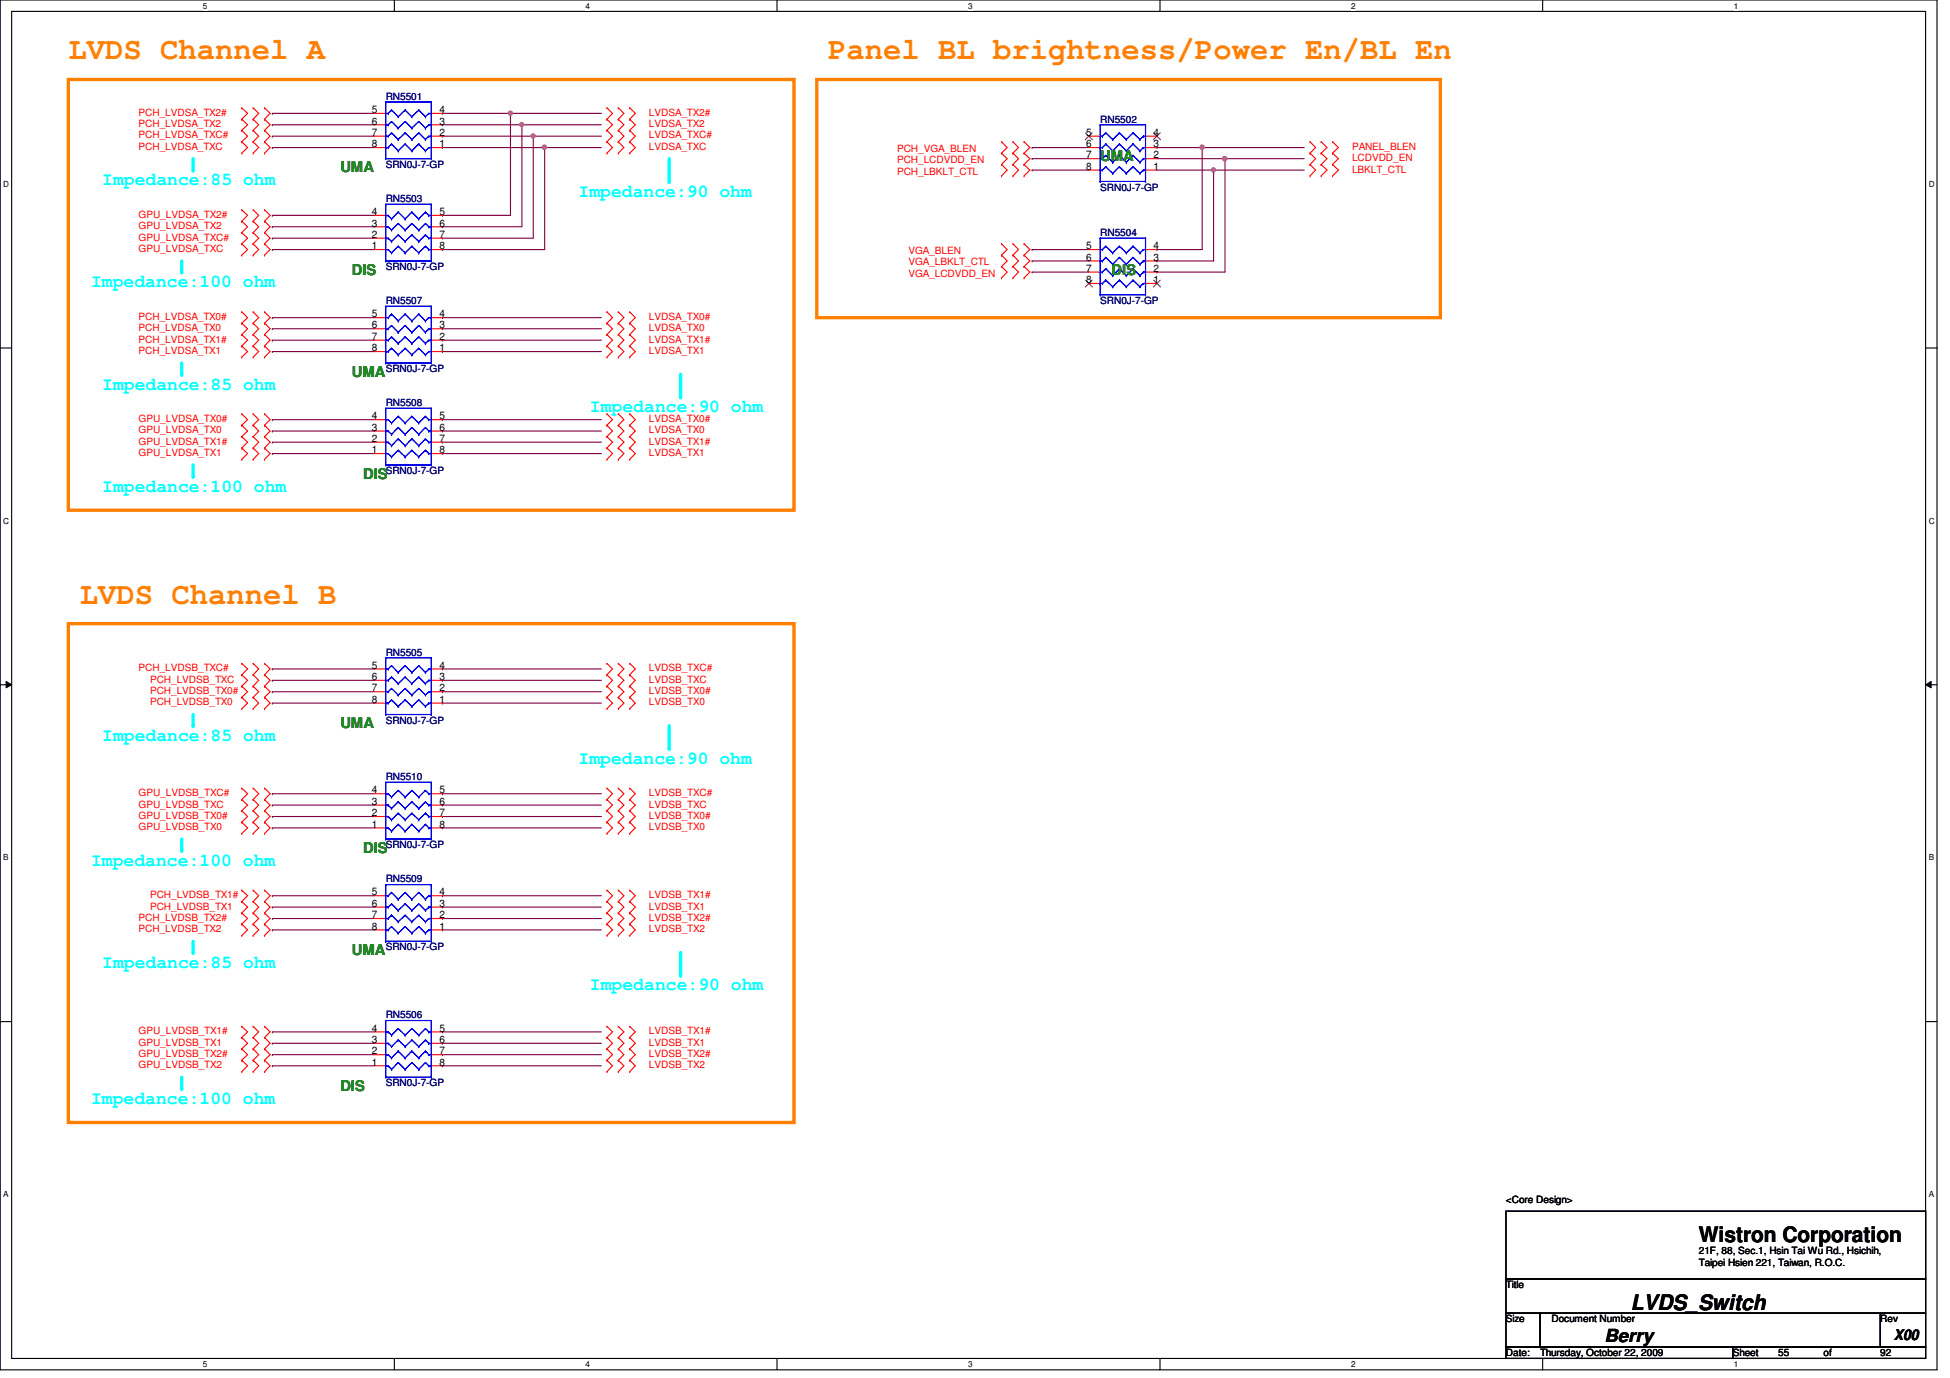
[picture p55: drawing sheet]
<svg xmlns="http://www.w3.org/2000/svg" width="297mm" height="210mm" viewBox="0 0 297 210" stroke-linecap="round" stroke-linejoin="round" font-family="sans-serif">
<defs><g id="words">
<g font-size="4.7" fill="#ff8000">
<text x="10.4" y="9.1">LVDS Channel A</text>
<text x="126.2" y="9.1">Panel BL brightness/Power En/BL En</text>
<text x="12.1" y="91.9">LVDS Channel B</text>
</g>
<g font-size="3.3">
<text x="258.8" y="189.2">Wistron Corporation</text>
<text x="248.4" y="199.6">LVDS_Switch</text>
</g>
<g font-size="2.8" fill="#0ff">
<text x="15.6" y="28.2">Impedance:85 ohm</text>
<text x="88.1" y="30">Impedance:90 ohm</text>
<text x="13.9" y="43.8">Impedance:100 ohm</text>
<text x="15.6" y="59.4">Impedance:85 ohm</text>
<text x="89.9" y="62.8">Impedance:90 ohm</text>
<text x="15.6" y="74.9">Impedance:100 ohm</text>
<text x="15.6" y="112.9">Impedance:85 ohm</text>
<text x="88.1" y="116.3">Impedance:90 ohm</text>
<text x="13.9" y="131.9">Impedance:100 ohm</text>
<text x="15.6" y="147.4">Impedance:85 ohm</text>
<text x="89.9" y="150.9">Impedance:90 ohm</text>
<text x="13.9" y="168.1">Impedance:100 ohm</text>
</g>
<text font-size="2.8" x="244.4" y="204.5">Berry</text>
<g font-size="2.2" fill="#008000">
<text x="51.9" y="26.2">UMA</text>
<text x="167.6" y="24.6">UMA</text>
<text x="53.6" y="41.8">DIS</text>
<text x="169.3" y="41.8">DIS</text>
<text x="53.6" y="57.4">UMA</text>
<text x="55.3" y="72.9">DIS</text>
<text x="51.9" y="110.9">UMA</text>
<text x="55.3" y="129.9">DIS</text>
<text x="53.6" y="145.5">UMA</text>
<text x="51.9" y="166.2">DIS</text>
</g>
<text font-size="2.2" x="288.5" y="204.1">X00</text>
<g font-size="1.6">
<text x="56.6" y="17.2">5</text>
<text x="66.9" y="17.2">4</text>
<text x="56.6" y="19">6</text>
<text x="56.6" y="20.7">7</text>
<text x="56.6" y="22.4">8</text>
<text x="66.9" y="22.4">1</text>
<text x="66.9" y="20.7">2</text>
<text x="66.9" y="19">3</text>
<text x="165.5" y="20.7">5</text>
<text x="165.5" y="22.4">6</text>
<text x="175.7" y="22.4">3</text>
<text x="175.7" y="20.7">4</text>
<text x="165.5" y="24.1">7</text>
<text x="165.5" y="25.9">8</text>
<text x="175.7" y="25.9">1</text>
<text x="175.7" y="24.1">2</text>
<text x="56.6" y="34.5">3</text>
<text x="56.6" y="32.8">4</text>
<text x="66.9" y="32.8">5</text>
<text x="66.9" y="34.5">6</text>
<text x="56.6" y="38">1</text>
<text x="56.6" y="36.2">2</text>
<text x="66.9" y="36.2">7</text>
<text x="66.9" y="38">8</text>
<text x="165.5" y="38">5</text>
<text x="165.5" y="39.7">6</text>
<text x="165.5" y="41.4">7</text>
<text x="175.7" y="41.4">2</text>
<text x="175.7" y="39.7">3</text>
<text x="175.7" y="38">4</text>
<text x="165.5" y="43.1">8</text>
<text x="175.7" y="43.1">1</text>
<text x="56.6" y="48.3">5</text>
<text x="56.6" y="50">6</text>
<text x="56.6" y="51.8">7</text>
<text x="56.6" y="53.5">8</text>
<text x="66.9" y="53.5">1</text>
<text x="66.9" y="51.8">2</text>
<text x="66.9" y="50">3</text>
<text x="66.9" y="48.3">4</text>
<text x="56.6" y="65.6">3</text>
<text x="56.6" y="63.9">4</text>
<text x="66.9" y="63.9">5</text>
<text x="66.9" y="65.6">6</text>
<text x="56.6" y="69">1</text>
<text x="56.6" y="67.3">2</text>
<text x="66.9" y="67.3">7</text>
<text x="66.9" y="69">8</text>
<text x="56.6" y="101.9">5</text>
<text x="66.9" y="101.9">4</text>
<text x="56.6" y="103.6">6</text>
<text x="56.6" y="105.3">7</text>
<text x="56.6" y="107.1">8</text>
<text x="66.9" y="107.1">1</text>
<text x="66.9" y="105.3">2</text>
<text x="66.9" y="103.6">3</text>
<text x="56.6" y="124.3">2</text>
<text x="56.6" y="122.6">3</text>
<text x="56.6" y="120.9">4</text>
<text x="66.9" y="120.9">5</text>
<text x="66.9" y="122.6">6</text>
<text x="66.9" y="124.3">7</text>
<text x="56.6" y="126.1">1</text>
<text x="66.9" y="126.1">8</text>
<text x="56.6" y="136.4">5</text>
<text x="66.9" y="136.4">4</text>
<text x="56.6" y="138.1">6</text>
<text x="56.6" y="139.9">7</text>
<text x="56.6" y="141.6">8</text>
<text x="66.9" y="141.6">1</text>
<text x="66.9" y="139.9">2</text>
<text x="66.9" y="138.1">3</text>
<text x="56.6" y="160.6">2</text>
<text x="56.6" y="158.9">3</text>
<text x="56.6" y="157.1">4</text>
<text x="66.9" y="157.1">5</text>
<text x="66.9" y="158.9">6</text>
<text x="66.9" y="160.6">7</text>
<text x="56.6" y="162.3">1</text>
<text x="66.9" y="162.3">8</text>
</g>
<g font-size="1.5" fill="#f00">
<text x="21.1" y="17.7">PCH_LVDSA_TX2#</text>
<text x="98.8" y="17.7">LVDSA_TX2#</text>
<text x="21.1" y="21.1">PCH_LVDSA_TXC#</text>
<text x="21.1" y="19.4">PCH_LVDSA_TX2</text>
<text x="21.1" y="22.8">PCH_LVDSA_TXC</text>
<text x="98.8" y="21.1">LVDSA_TXC#</text>
<text x="98.8" y="19.4">LVDSA_TX2</text>
<text x="98.8" y="22.8">LVDSA_TXC</text>
<text x="136.6" y="23.2">PCH_VGA_BLEN</text>
<text x="205.9" y="22.8">PANEL_BLEN</text>
<text x="136.6" y="26.6">PCH_LBKLT_CTL</text>
<text x="136.6" y="24.9">PCH_LCDVDD_EN</text>
<text x="205.9" y="26.3">LBKLT_CTL</text>
<text x="205.9" y="24.6">LCDVDD_EN</text>
<text x="21.1" y="34.9">GPU_LVDSA_TX2</text>
<text x="21.1" y="33.2">GPU_LVDSA_TX2#</text>
<text x="21.1" y="38.4">GPU_LVDSA_TXC</text>
<text x="21.1" y="36.7">GPU_LVDSA_TXC#</text>
<text x="138.4" y="38.7">VGA_BLEN</text>
<text x="138.4" y="40.4">VGA_LBKLT_CTL</text>
<text x="138.4" y="42.2">VGA_LCDVDD_EN</text>
<text x="21.1" y="52.2">PCH_LVDSA_TX1#</text>
<text x="21.1" y="53.9">PCH_LVDSA_TX1</text>
<text x="21.1" y="48.7">PCH_LVDSA_TX0#</text>
<text x="21.1" y="50.5">PCH_LVDSA_TX0</text>
<text x="98.8" y="53.9">LVDSA_TX1</text>
<text x="98.8" y="52.2">LVDSA_TX1#</text>
<text x="98.8" y="48.7">LVDSA_TX0#</text>
<text x="98.8" y="50.5">LVDSA_TX0</text>
<text x="21.1" y="64.3">GPU_LVDSA_TX0#</text>
<text x="21.1" y="66">GPU_LVDSA_TX0</text>
<text x="98.8" y="64.3">LVDSA_TX0#</text>
<text x="98.8" y="66">LVDSA_TX0</text>
<text x="21.1" y="69.5">GPU_LVDSA_TX1</text>
<text x="21.1" y="67.7">GPU_LVDSA_TX1#</text>
<text x="98.8" y="69.5">LVDSA_TX1</text>
<text x="98.8" y="67.7">LVDSA_TX1#</text>
<text x="21.1" y="102.3">PCH_LVDSB_TXC#</text>
<text x="22.9" y="107.4">PCH_LVDSB_TX0</text>
<text x="22.9" y="105.7">PCH_LVDSB_TX0#</text>
<text x="22.9" y="104">PCH_LVDSB_TXC</text>
<text x="98.8" y="105.7">LVDSB_TX0#</text>
<text x="98.8" y="107.4">LVDSB_TX0</text>
<text x="98.8" y="104">LVDSB_TXC</text>
<text x="98.8" y="102.3">LVDSB_TXC#</text>
<text x="21.1" y="124.7">GPU_LVDSB_TX0#</text>
<text x="21.1" y="121.3">GPU_LVDSB_TXC#</text>
<text x="21.1" y="123">GPU_LVDSB_TXC</text>
<text x="98.8" y="124.7">LVDSB_TX0#</text>
<text x="98.8" y="123">LVDSB_TXC</text>
<text x="98.8" y="121.3">LVDSB_TXC#</text>
<text x="21.1" y="126.4">GPU_LVDSB_TX0</text>
<text x="98.8" y="126.4">LVDSB_TX0</text>
<text x="22.9" y="136.8">PCH_LVDSB_TX1#</text>
<text x="98.8" y="136.8">LVDSB_TX1#</text>
<text x="21.1" y="140.3">PCH_LVDSB_TX2#</text>
<text x="21.1" y="142">PCH_LVDSB_TX2</text>
<text x="22.9" y="138.6">PCH_LVDSB_TX1</text>
<text x="98.8" y="138.6">LVDSB_TX1</text>
<text x="98.8" y="140.3">LVDSB_TX2#</text>
<text x="98.8" y="142">LVDSB_TX2</text>
<text x="21.1" y="159.3">GPU_LVDSB_TX1</text>
<text x="21.1" y="157.6">GPU_LVDSB_TX1#</text>
<text x="21.1" y="161">GPU_LVDSB_TX2#</text>
<text x="98.8" y="161">LVDSB_TX2#</text>
<text x="98.8" y="159.3">LVDSB_TX1</text>
<text x="98.8" y="157.6">LVDSB_TX1#</text>
<text x="21.1" y="162.7">GPU_LVDSB_TX2</text>
<text x="98.8" y="162.7">LVDSB_TX2</text>
</g>
<g font-size="1.5" fill="#000080">
<text x="58.8" y="15.2">RN5501</text>
<text x="167.6" y="18.7">RN5502</text>
<text x="58.8" y="25.6">SRN0J-7-GP</text>
<text x="167.6" y="29">SRN0J-7-GP</text>
<text x="58.8" y="30.8">RN5503</text>
<text x="167.6" y="35.9">RN5504</text>
<text x="58.8" y="41.1">SRN0J-7-GP</text>
<text x="58.8" y="46.3">RN5507</text>
<text x="167.6" y="46.3">SRN0J-7-GP</text>
<text x="58.8" y="56.7">SRN0J-7-GP</text>
<text x="58.8" y="61.8">RN5508</text>
<text x="58.8" y="72.2">SRN0J-7-GP</text>
<text x="58.8" y="99.9">RN5505</text>
<text x="58.8" y="110.2">SRN0J-7-GP</text>
<text x="58.8" y="118.9">RN5510</text>
<text x="58.8" y="129.2">SRN0J-7-GP</text>
<text x="58.8" y="134.4">RN5509</text>
<text x="58.8" y="144.8">SRN0J-7-GP</text>
<text x="58.8" y="155.1">RN5506</text>
<text x="58.8" y="165.5">SRN0J-7-GP</text>
</g>
<g font-size="1.5">
<text x="229.4" y="183.3">&lt;Core Design&gt;</text>
<text x="258.8" y="191.1">21F, 88, Sec.1, Hsin Tai Wu Rd., Hsichih,</text>
<text x="229.4" y="196.2">Title</text>
<text x="258.8" y="192.8">Taipei Hsien 221, Taiwan, R.O.C.</text>
<text x="229.4" y="201.4">Size</text>
<text x="236.3" y="201.4">Document Number</text>
<text x="286.4" y="201.4">Rev</text>
<text x="229.4" y="206.6">Date:</text>
<text x="234.6" y="206.6">Thursday, October 22, 2009</text>
<text x="263.9" y="206.6">Sheet</text>
<text x="270.9" y="206.6">55</text>
<text x="277.8" y="206.6">of</text>
<text x="286.4" y="206.6">92</text>
</g>
<g font-size="1.3">
<text x="30.9" y="1.4">5</text>
<text x="89.2" y="1.4">4</text>
<text x="147.5" y="1.4">3</text>
<text x="205.8" y="1.4">2</text>
<text x="264.1" y="1.4">1</text>
<text x=".5" y="28.5">D</text>
<text x="293.8" y="28.5">D</text>
<text x=".5" y="79.8">C</text>
<text x="293.8" y="79.8">C</text>
<text x=".5" y="131.1">B</text>
<text x="293.8" y="131.1">B</text>
<text x=".5" y="182.4">A</text>
<text x="293.8" y="182.4">A</text>
<text x="30.9" y="208.3">5</text>
<text x="89.2" y="208.3">4</text>
<text x="147.5" y="208.3">3</text>
<text x="205.8" y="208.3">2</text>
<text x="264.1" y="208.3">1</text>
</g>
</g></defs>
<path d="M0 0h295.1v208.7h-295.1zM1.8 1.7h291.5v205.2h-291.5z" fill="none" stroke="#000" stroke-width=".17"/>
<g fill="#fff">
<path d="M30.9 .2h.7v1.4h-.7z"/>
<path d="M30.9 207.1h.7v1.4h-.7z"/>
</g>
<path d="M60.1 0v1.7M60.1 206.9v1.8" fill="none" stroke="#000" stroke-width=".17"/>
<g fill="#fff">
<path d="M89.2 .2h.7v1.4h-.7z"/>
<path d="M89.2 207.1h.7v1.4h-.7z"/>
</g>
<path d="M118.4 0v1.7M118.4 206.9v1.8" fill="none" stroke="#000" stroke-width=".17"/>
<g fill="#fff">
<path d="M147.5 .2h.7v1.4h-.7z"/>
<path d="M147.5 207.1h.7v1.4h-.7z"/>
</g>
<path d="M176.7 0v1.7M176.7 206.9v1.8" fill="none" stroke="#000" stroke-width=".17"/>
<g fill="#fff">
<path d="M205.8 .2h.7v1.4h-.7z"/>
<path d="M205.8 207.1h.7v1.4h-.7z"/>
</g>
<path d="M235 0v1.7M235 206.9v1.8" fill="none" stroke="#000" stroke-width=".17"/>
<g fill="#fff">
<path d="M264.1 .2h.7v1.4h-.7z"/>
<path d="M264.1 207.1h.7v1.4h-.7z"/>
<path d="M.5 27.3h.9v1.4h-.9z"/>
<path d="M293.8 27.3h.9v1.4h-.9z"/>
<path d="M.5 78.6h.9v1.4h-.9z"/>
<path d="M293.8 78.6h.9v1.4h-.9z"/>
</g>
<path d="M0 53h1.8M293.3 53h1.8" fill="none" stroke="#000" stroke-width=".17"/>
<g fill="#fff">
<path d="M.5 129.9h.8v1.4h-.8z"/>
<path d="M293.8 129.9h.8v1.4h-.8z"/>
</g>
<path d="M0 104.3h1.8M293.3 104.3h1.8" fill="none" stroke="#000" stroke-width=".17"/>
<path d="M.9 103.8l.9 .5-.9 .5zM293.3 104.3l.9-.5v1z" fill="#000"/>
<path d="M.9 103.8l.9 .5-.9 .5zM293.3 104.3l.9-.5v1z" fill="none" stroke="#000" stroke-width=".15"/>
<g fill="#fff">
<path d="M.5 181.2h.8v1.4h-.8z"/>
<path d="M293.8 181.2h.8v1.4h-.8z"/>
</g>
<path d="M0 155.6h1.8M293.3 155.6h1.8" fill="none" stroke="#000" stroke-width=".17"/>
<path d="M157.2 24.2h.1M157.2 38h.1M157.2 25.9h.1M157.2 24.2h8.7M157.2 38h8.7M157.2 25.9h8.7M176.2 38h.1M176.2 22.5h.1M176.2 22.5h6.9M183.1 22.5h.1M183.1 22.5v15.5h-6.9" fill="none" stroke="#800040" stroke-width=".17"/>
<circle cx="183.1" cy="22.4" r=".33" fill="#f0f"/>
<circle cx="183.1" cy="22.4" r=".33" fill="none" stroke="#f0f" stroke-width=".17"/>
<g fill="none" stroke="#800040" stroke-width=".17">
<path d="M41.5 17.3h.1M41.5 19h.1M41.5 17.3h15.6M41.5 19h15.6M67.4 17.3h.1M67.4 17.3h24.2M77.8 17.3h.1M77.8 17.3v15.5h-10.4M41.5 32.8h.1M41.5 38h.1M41.5 36.3h.1M41.5 34.5h.1"/>
<path d="M41.5 22.5h.1M41.5 20.7h.1M41.5 32.8h15.6M41.5 38h15.6M41.5 36.3h15.6M41.5 34.5h15.6M41.5 22.5h15.6M41.5 20.7h15.6M67.4 22.5h.1M67.4 20.7h.1M67.4 34.5h.1M67.4 32.8h.1"/>
<path d="M67.4 34.5h12.1M67.4 22.5h15.6M67.4 20.7h13.8M81.2 20.7h.1M81.2 20.7v15.6M83 22.5h.1M83 22.5v15.5"/>
</g>
<circle cx="77.7" cy="17.2" r=".32" fill="#f0f"/>
<circle cx="77.7" cy="17.2" r=".32" fill="none" stroke="#f0f" stroke-width=".17"/>
<path d="M83 22.5h.1M83 22.5h8.6" fill="none" stroke="#800040" stroke-width=".17"/>
<circle cx="82.9" cy="22.4" r=".34" fill="#f0f"/>
<circle cx="82.9" cy="22.4" r=".34" fill="none" stroke="#f0f" stroke-width=".17"/>
<path d="M81.2 20.7h.1M81.2 20.7h10.4" fill="none" stroke="#800040" stroke-width=".17"/>
<circle cx="81.2" cy="20.7" r=".32" fill="#f0f"/>
<circle cx="81.2" cy="20.7" r=".32" fill="none" stroke="#f0f" stroke-width=".17"/>
<path d="M79.5 19h.1M79.5 19h12.1" fill="none" stroke="#800040" stroke-width=".17"/>
<circle cx="79.5" cy="19" r=".32" fill="#f0f"/>
<circle cx="79.5" cy="19" r=".32" fill="none" stroke="#f0f" stroke-width=".17"/>
<g fill="none" stroke="#800040" stroke-width=".17">
<path d="M67.4 19h.1M67.4 19h12.1M79.5 19h.1M79.5 19v15.5M67.4 38h.1M67.4 36.3h.1M67.4 38h15.6M67.4 36.3h13.8M157.2 22.5h.1M157.2 22.5h8.7M183.1 22.5h.1M183.1 22.5h15.6"/>
<path d="M184.9 25.9h.1M184.9 25.9h13.8M67.4 53.6h.1M67.4 53.6h24.2M67.4 69.1h.1M67.4 67.4h.1M67.4 69.1h24.2M67.4 67.4h24.2M67.4 105.4h.1M67.4 107.1h.1M67.4 103.6h.1M67.4 101.9h.1"/>
<path d="M67.4 105.4h24.2M67.4 107.1h24.2M67.4 103.6h24.2M67.4 101.9h24.2M41.5 124.4h.1M41.5 126.1h.1M41.5 124.4h15.6M41.5 126.1h15.6M67.4 124.4h.1M67.4 126.1h.1M67.4 122.6h.1M67.4 120.9h.1"/>
<path d="M67.4 124.4h24.2M67.4 126.1h24.2M67.4 122.6h24.2M67.4 120.9h24.2M41.5 158.9h.1M41.5 157.2h.1M41.5 158.9h15.6M41.5 157.2h15.6"/>
</g>
<circle cx="184.8" cy="25.9" r=".32" fill="#f0f"/>
<circle cx="184.8" cy="25.9" r=".32" fill="none" stroke="#f0f" stroke-width=".17"/>
<path d="M186.6 24.2h.1M186.6 24.2h12.1" fill="none" stroke="#800040" stroke-width=".17"/>
<circle cx="186.6" cy="24.2" r=".34" fill="#f0f"/>
<circle cx="186.6" cy="24.2" r=".34" fill="none" stroke="#f0f" stroke-width=".17"/>
<g fill="none" stroke="#800040" stroke-width=".17">
<path d="M157.2 39.8h.1M157.2 39.8h8.7M176.2 39.8h.1M176.2 25.9h8.7M176.2 24.2h10.4M184.9 25.9h.1M184.9 25.9v13.9h-8.7M186.6 24.2h.1M186.6 24.2v17.2h-10.4M41.5 53.6h.1M41.5 51.8h.1M41.5 48.4h.1"/>
<path d="M41.5 50.1h.1M41.5 53.6h15.6M41.5 51.8h15.6M41.5 48.4h15.6M41.5 50.1h15.6M67.4 51.8h.1M67.4 48.4h.1M67.4 50.1h.1M67.4 51.8h24.2M67.4 48.4h24.2M67.4 50.1h24.2M157.2 41.4h.1"/>
<path d="M157.2 41.4h8.7M176.2 41.4h.1M41.5 69.1h.1M41.5 67.4h.1M41.5 63.9h.1M41.5 65.7h.1M41.5 69.1h15.6M41.5 67.4h15.6M41.5 63.9h15.6M41.5 65.7h15.6M67.4 63.9h.1M67.4 65.7h.1"/>
<path d="M67.4 63.9h24.2M67.4 65.7h24.2M41.5 105.4h.1M41.5 107.1h.1M41.5 103.6h.1M41.5 101.9h.1M41.5 105.4h15.6M41.5 107.1h15.6M41.5 103.6h15.6M41.5 101.9h15.6M41.5 136.4h.1M41.5 138.2h.1"/>
<path d="M41.5 139.9h.1M41.5 120.9h.1M41.5 122.6h.1M41.5 136.4h15.6M41.5 138.2h15.6M41.5 139.9h15.6M41.5 120.9h15.6M41.5 122.6h15.6M67.4 138.2h.1M67.4 136.4h.1M67.4 139.9h.1M67.4 136.4h24.2"/>
<path d="M67.4 138.2h24.2M67.4 139.9h24.2M41.5 141.6h.1M41.5 141.6h15.6M67.4 141.6h.1M67.4 157.2h.1M67.4 158.9h.1M67.4 141.6h24.2M67.4 157.2h24.2M67.4 158.9h24.2M41.5 160.7h.1M41.5 162.3h.1"/>
<path d="M41.5 160.7h15.6M41.5 162.3h15.6M67.4 160.7h.1M67.4 162.3h.1M67.4 160.7h24.2M67.4 162.3h24.2"/>
</g>
<g fill="none" stroke="#f00" stroke-width=".17">
<path d="M36.8 19.9h.1M36.8 18.2h.1M36.8 16.4h.1M36.8 19.9l.9 .8-.9 .9M36.8 18.2l.9 .8-.9 .9M36.8 16.4l.9 .9-.9 .9M38.6 19.9h.1M38.6 18.2h.1M38.6 16.4h.1M38.6 19.9l.8 .8-.8 .9M38.6 18.2l.8 .8-.8 .9M38.6 16.4l.8 .9-.8 .9"/>
<path d="M40.3 19.9h.1M40.3 18.2h.1M40.3 16.4h.1M40.3 18.2l.8 .8-.8 .9M40.3 19.9l.8 .8-.8 .9M40.3 16.4l.8 .9-.8 .9M92.5 19.9h.1M92.5 18.2h.1M92.5 16.4h.1M92.5 19.9l.8 .8-.8 .9M92.5 16.4l.8 .9-.8 .9M92.5 18.2l.8 .8-.8 .9"/>
<path d="M94.2 19.9h.1M94.2 18.2h.1M94.2 16.4h.1M94.2 19.9l.8 .8-.8 .9M94.2 18.2l.8 .8-.8 .9M94.2 16.4l.8 .9-.8 .9M95.9 19.9h.1M95.9 18.2h.1M95.9 16.4h.1M95.9 18.2l.9 .8-.9 .9M95.9 19.9l.9 .8-.9 .9M95.9 16.4l.9 .9-.9 .9"/>
<path d="M36.8 35.4h.1M36.8 33.7h.1M36.8 21.6h.1M36.8 38.9h.1M36.8 37.1h.1M36.8 23.3h.1M36.8 32h.1M36.8 33.7l.9 .8-.9 .9M36.8 37.1l.9 .9-.9 .9M36.8 21.6l.9 .9-.9 .8M36.8 35.4l.9 .9-.9 .8M36.8 32l.9 .8-.9 .9"/>
<path d="M38.6 33.7h.1M38.6 35.4h.1M38.6 21.6h.1M38.6 37.1h.1M38.6 38.9h.1M38.6 23.3h.1M38.6 32h.1M38.6 33.7l.8 .8-.8 .9M38.6 32l.8 .8-.8 .9M38.6 21.6l.8 .9-.8 .8M38.6 37.1l.8 .9-.8 .9M38.6 35.4l.8 .9-.8 .8"/>
<path d="M40.3 35.4h.1M40.3 33.7h.1M40.3 21.6h.1M40.3 38.9h.1M40.3 37.1h.1M40.3 23.3h.1M40.3 32h.1M40.3 35.4l.8 .9-.8 .8M40.3 33.7l.8 .8-.8 .9M40.3 37.1l.8 .9-.8 .9M40.3 21.6l.8 .9-.8 .8M40.3 32l.8 .8-.8 .9"/>
<path d="M92.5 21.6h.1M92.5 23.3h.1M92.5 21.6l.8 .9-.8 .8M94.2 21.6h.1M94.2 23.3h.1M94.2 21.6l.8 .9-.8 .8M95.9 21.6h.1M95.9 23.3h.1M95.9 21.6l.9 .9-.9 .8M152.6 38.9h.1M152.6 37.1h.1M152.6 26.8h.1"/>
<path d="M152.6 25.1h.1M152.6 23.3h.1M152.6 21.6h.1M152.6 38.9l.8 .9-.8 .8M152.6 37.1l.8 .9-.8 .9M152.6 23.3l.8 .9-.8 .9M152.6 25.1l.8 .8-.8 .9M152.6 21.6l.8 .9-.8 .8M154.3 37.1h.1M154.3 38.9h.1M154.3 25.1h.1M154.3 26.8h.1"/>
<path d="M154.3 23.3h.1M154.3 21.6h.1M154.3 37.1l.8 .9-.8 .9M154.3 25.1l.8 .8-.8 .9M154.3 23.3l.8 .9-.8 .9M154.3 21.6l.8 .9-.8 .8M154.3 38.9l.8 .9-.8 .8M156 38.9h.1M156 37.1h.1M156 26.8h.1M156 25.1h.1M156 23.3h.1"/>
<path d="M156 21.6h.1M156 37.1l.9 .9-.9 .9M156 25.1l.9 .8-.9 .9M156 23.3l.9 .9-.9 .9M156 21.6l.9 .9-.9 .8M156 38.9l.9 .9-.9 .8M199.6 23.3h.1M199.6 21.6h.1M199.6 26.8h.1M199.6 25.1h.1M199.6 21.6l.8 .9-.8 .8M199.6 25.1l.8 .8-.8 .9"/>
<path d="M199.6 23.3l.8 .9-.8 .9M201.2 21.6h.1M201.2 23.3h.1M201.2 25.1h.1M201.2 26.8h.1M201.2 21.6l.9 .9-.9 .8M201.2 25.1l.9 .8-.9 .9M201.2 23.3l.9 .9-.9 .9M203 23.3h.1M203 21.6h.1M203 26.8h.1M203 25.1h.1"/>
<path d="M203 21.6l.9 .9-.9 .8M203 23.3l.9 .9-.9 .9M203 25.1l.9 .8-.9 .9M36.8 52.7h.1M36.8 51h.1M36.8 54.4h.1M36.8 49.2h.1M36.8 47.5h.1M36.8 51l.9 .8-.9 .9M36.8 52.7l.9 .9-.9 .8M36.8 49.2l.9 .9-.9 .9M36.8 47.5l.9 .9-.9 .8"/>
<path d="M38.6 51h.1M38.6 52.7h.1M38.6 54.4h.1M38.6 47.5h.1M38.6 49.2h.1M38.6 51l.8 .8-.8 .9M38.6 52.7l.8 .9-.8 .8M38.6 47.5l.8 .9-.8 .8M38.6 49.2l.8 .9-.8 .9M40.3 52.7h.1M40.3 51h.1M40.3 54.4h.1"/>
<path d="M40.3 49.2h.1M40.3 47.5h.1M40.3 52.7l.8 .9-.8 .8M40.3 47.5l.8 .9-.8 .8M40.3 51l.8 .8-.8 .9M40.3 49.2l.8 .9-.8 .9M92.5 54.4h.1M92.5 52.7h.1M92.5 51h.1M92.5 49.2h.1M92.5 47.5h.1M92.5 52.7l.8 .9-.8 .8"/>
<path d="M92.5 49.2l.8 .9-.8 .9M92.5 51l.8 .8-.8 .9M92.5 47.5l.8 .9-.8 .8M94.2 52.7h.1M94.2 54.4h.1M94.2 51h.1M94.2 47.5h.1M94.2 49.2h.1M94.2 52.7l.8 .9-.8 .8M94.2 51l.8 .8-.8 .9M94.2 49.2l.8 .9-.8 .9M94.2 47.5l.8 .9-.8 .8"/>
<path d="M95.9 54.4h.1M95.9 52.7h.1M95.9 51h.1M95.9 49.2h.1M95.9 47.5h.1M95.9 52.7l.9 .9-.9 .8M95.9 51l.9 .8-.9 .9M95.9 47.5l.9 .9-.9 .8M95.9 49.2l.9 .9-.9 .9M152.6 40.6h.1M152.6 42.3h.1M152.6 40.6l.8 .8-.8 .9"/>
<path d="M154.3 40.6h.1M154.3 42.3h.1M154.3 40.6l.8 .8-.8 .9M156 40.6h.1M156 42.3h.1M156 40.6l.9 .8-.9 .9M36.8 70h.1M36.8 68.2h.1M36.8 66.5h.1M36.8 64.8h.1M36.8 63h.1M36.8 68.2l.9 .9-.9 .9"/>
<path d="M36.8 64.8l.9 .9-.9 .8M36.8 66.5l.9 .9-.9 .8M36.8 63l.9 .9-.9 .9M38.6 68.2h.1M38.6 70h.1M38.6 66.5h.1M38.6 63h.1M38.6 64.8h.1M38.6 68.2l.8 .9-.8 .9M38.6 66.5l.8 .9-.8 .8M38.6 64.8l.8 .9-.8 .8M38.6 63l.8 .9-.8 .9"/>
<path d="M40.3 70h.1M40.3 68.2h.1M40.3 66.5h.1M40.3 64.8h.1M40.3 63h.1M40.3 64.8l.8 .9-.8 .8M40.3 68.2l.8 .9-.8 .9M40.3 63l.8 .9-.8 .9M40.3 66.5l.8 .9-.8 .8M92.5 70h.1M92.5 68.2h.1M92.5 66.5h.1"/>
<path d="M92.5 64.8h.1M92.5 63h.1M92.5 66.5l.8 .9-.8 .8M92.5 68.2l.8 .9-.8 .9M92.5 64.8l.8 .9-.8 .8M92.5 63l.8 .9-.8 .9M94.2 68.2h.1M94.2 70h.1M94.2 66.5h.1M94.2 63h.1M94.2 64.8h.1M94.2 68.2l.8 .9-.8 .9"/>
<path d="M94.2 66.5l.8 .9-.8 .8M94.2 63l.8 .9-.8 .9M94.2 64.8l.8 .9-.8 .8M95.9 70h.1M95.9 68.2h.1M95.9 66.5h.1M95.9 64.8h.1M95.9 63h.1M95.9 68.2l.9 .9-.9 .9M95.9 66.5l.9 .9-.9 .8M95.9 63l.9 .9-.9 .9M95.9 64.8l.9 .9-.9 .8"/>
<path d="M36.8 107.9h.1M36.8 106.2h.1M36.8 104.5h.1M36.8 102.8h.1M36.8 101h.1M36.8 106.2l.9 .9-.9 .8M36.8 104.5l.9 .9-.9 .8M36.8 102.8l.9 .8-.9 .9M36.8 101l.9 .9-.9 .9M38.6 106.2h.1M38.6 107.9h.1M38.6 104.5h.1"/>
<path d="M38.6 102.8h.1M38.6 101h.1M38.6 106.2l.8 .9-.8 .8M38.6 104.5l.8 .9-.8 .8M38.6 102.8l.8 .8-.8 .9M38.6 101l.8 .9-.8 .9M40.3 107.9h.1M40.3 106.2h.1M40.3 104.5h.1M40.3 102.8h.1M40.3 101h.1M40.3 104.5l.8 .9-.8 .8"/>
<path d="M40.3 106.2l.8 .9-.8 .8M40.3 102.8l.8 .8-.8 .9M40.3 101l.8 .9-.8 .9M92.5 106.2h.1M92.5 104.5h.1M92.5 107.9h.1M92.5 102.8h.1M92.5 101h.1M92.5 102.8l.8 .8-.8 .9M92.5 106.2l.8 .9-.8 .8M92.5 104.5l.8 .9-.8 .8M92.5 101l.8 .9-.8 .9"/>
<path d="M94.2 104.5h.1M94.2 106.2h.1M94.2 107.9h.1M94.2 102.8h.1M94.2 101h.1M94.2 104.5l.8 .9-.8 .8M94.2 106.2l.8 .9-.8 .8M94.2 102.8l.8 .8-.8 .9M94.2 101l.8 .9-.8 .9M95.9 106.2h.1M95.9 104.5h.1M95.9 107.9h.1"/>
<path d="M95.9 102.8h.1M95.9 101h.1M95.9 104.5l.9 .9-.9 .8M95.9 106.2l.9 .9-.9 .8M95.9 102.8l.9 .8-.9 .9M95.9 101l.9 .9-.9 .9M36.8 127h.1M36.8 125.2h.1M36.8 123.5h.1M36.8 137.3h.1M36.8 135.6h.1M36.8 139.1h.1"/>
<path d="M36.8 121.8h.1M36.8 120.1h.1M36.8 137.3l.9 .9-.9 .9M36.8 125.2l.9 .9-.9 .9M36.8 123.5l.9 .9-.9 .8M36.8 135.6l.9 .8-.9 .9M36.8 139.1l.9 .8-.9 .9M36.8 120.1l.9 .8-.9 .9M36.8 121.8l.9 .8-.9 .9M38.6 125.2h.1M38.6 127h.1M38.6 123.5h.1"/>
<path d="M38.6 135.6h.1M38.6 137.3h.1M38.6 139.1h.1M38.6 120.1h.1M38.6 121.8h.1M38.6 125.2l.8 .9-.8 .9M38.6 123.5l.8 .9-.8 .8M38.6 135.6l.8 .8-.8 .9M38.6 137.3l.8 .9-.8 .9M38.6 139.1l.8 .8-.8 .9M38.6 120.1l.8 .8-.8 .9M38.6 121.8l.8 .8-.8 .9"/>
<path d="M40.3 127h.1M40.3 125.2h.1M40.3 123.5h.1M40.3 137.3h.1M40.3 135.6h.1M40.3 139.1h.1M40.3 121.8h.1M40.3 120.1h.1M40.3 123.5l.8 .9-.8 .8M40.3 125.2l.8 .9-.8 .9M40.3 121.8l.8 .8-.8 .9M40.3 137.3l.8 .9-.8 .9"/>
<path d="M40.3 135.6l.8 .8-.8 .9M40.3 139.1l.8 .8-.8 .9M40.3 120.1l.8 .8-.8 .9M92.5 125.2h.1M92.5 123.5h.1M92.5 127h.1M92.5 121.8h.1M92.5 120.1h.1M92.5 139.1h.1M92.5 137.3h.1M92.5 135.6h.1M92.5 125.2l.8 .9-.8 .9"/>
<path d="M92.5 123.5l.8 .9-.8 .8M92.5 120.1l.8 .8-.8 .9M92.5 121.8l.8 .8-.8 .9M92.5 135.6l.8 .8-.8 .9M92.5 137.3l.8 .9-.8 .9M92.5 139.1l.8 .8-.8 .9M94.2 123.5h.1M94.2 125.2h.1M94.2 127h.1M94.2 121.8h.1M94.2 120.1h.1M94.2 137.3h.1"/>
<path d="M94.2 139.1h.1M94.2 135.6h.1M94.2 123.5l.8 .9-.8 .8M94.2 121.8l.8 .8-.8 .9M94.2 125.2l.8 .9-.8 .9M94.2 120.1l.8 .8-.8 .9M94.2 137.3l.8 .9-.8 .9M94.2 139.1l.8 .8-.8 .9M94.2 135.6l.8 .8-.8 .9M95.9 125.2h.1M95.9 123.5h.1M95.9 127h.1"/>
<path d="M95.9 121.8h.1M95.9 120.1h.1M95.9 139.1h.1M95.9 137.3h.1M95.9 135.6h.1M95.9 121.8l.9 .8-.9 .9M95.9 123.5l.9 .9-.9 .8M95.9 125.2l.9 .9-.9 .9M95.9 120.1l.9 .8-.9 .9M95.9 139.1l.9 .8-.9 .9M95.9 137.3l.9 .9-.9 .9M95.9 135.6l.9 .8-.9 .9"/>
<path d="M36.8 159.8h.1M36.8 158h.1M36.8 156.3h.1M36.8 140.8h.1M36.8 142.5h.1M36.8 158l.9 .9-.9 .9M36.8 156.3l.9 .9-.9 .8M36.8 140.8l.9 .8-.9 .9M36.8 159.8l.9 .9-.9 .8M38.6 158h.1M38.6 159.8h.1M38.6 156.3h.1"/>
<path d="M38.6 140.8h.1M38.6 142.5h.1M38.6 158l.8 .9-.8 .9M38.6 159.8l.8 .9-.8 .8M38.6 156.3l.8 .9-.8 .8M38.6 140.8l.8 .8-.8 .9M40.3 159.8h.1M40.3 158h.1M40.3 156.3h.1M40.3 140.8h.1M40.3 142.5h.1M40.3 156.3l.8 .9-.8 .8"/>
<path d="M40.3 158l.8 .9-.8 .9M40.3 140.8l.8 .8-.8 .9M40.3 159.8l.8 .9-.8 .8M92.5 159.8h.1M92.5 140.8h.1M92.5 142.5h.1M92.5 158h.1M92.5 156.3h.1M92.5 159.8l.8 .9-.8 .8M92.5 140.8l.8 .8-.8 .9M92.5 158l.8 .9-.8 .9M92.5 156.3l.8 .9-.8 .8"/>
<path d="M94.2 159.8h.1M94.2 140.8h.1M94.2 142.5h.1M94.2 158h.1M94.2 156.3h.1M94.2 159.8l.8 .9-.8 .8M94.2 158l.8 .9-.8 .9M94.2 140.8l.8 .8-.8 .9M94.2 156.3l.8 .9-.8 .8M95.9 159.8h.1M95.9 140.8h.1M95.9 142.5h.1"/>
<path d="M95.9 158h.1M95.9 156.3h.1M95.9 158l.9 .9-.9 .9M95.9 156.3l.9 .9-.9 .8M95.9 159.8l.9 .9-.9 .8M95.9 140.8l.9 .8-.9 .9M36.8 161.5h.1M36.8 163.2h.1M36.8 161.5l.9 .8-.9 .9M38.6 161.5h.1M38.6 163.2h.1M38.6 161.5l.8 .8-.8 .9"/>
<path d="M40.3 161.5h.1M40.3 163.2h.1M40.3 161.5l.8 .8-.8 .9M92.5 161.5h.1M92.5 163.2h.1M92.5 161.5l.8 .8-.8 .9M94.2 161.5h.1M94.2 163.2h.1M94.2 161.5l.8 .8-.8 .9M95.9 161.5h.1M95.9 163.2h.1M95.9 161.5l.9 .8-.9 .9"/>
</g>
<path d="M229.4 184.5h63.9v10.3h-63.9zM229.4 194.8h63.9v5.2h-63.9zM229.4 200h5.2v5.2h-5.2zM229.4 205.2h34.5v1.7h-34.5zM234.6 200h51.8v5.2h-51.8zM263.9 205.2h29.4v1.7h-29.4zM286.4 200h6.9v5.2h-6.9z" fill="none" stroke="#000" stroke-width=".17"/>
<path d="M10.4 12.1h110.5v65.6h-110.5zM124.4 12.1h95v36.3h-95zM10.4 95h110.5v76h-110.5z" fill="none" stroke="#ff8000" stroke-width=".51"/>
<path d="M29.4 24.2v1.7" fill="none" stroke="#0ff" stroke-width=".51"/>
<circle cx="29.4" cy="25.9" r=".25" fill="#0ff"/>
<path d="M29.4 108.8v1.7" fill="none" stroke="#0ff" stroke-width=".51"/>
<circle cx="29.4" cy="110.5" r=".25" fill="#0ff"/>
<path d="M27.7 55.3v1.7" fill="none" stroke="#0ff" stroke-width=".51"/>
<circle cx="27.7" cy="57" r=".25" fill="#0ff"/>
<path d="M29.4 143.4v1.7" fill="none" stroke="#0ff" stroke-width=".51"/>
<circle cx="29.4" cy="145.1" r=".25" fill="#0ff"/>
<path d="M101.9 24.2v3.4" fill="none" stroke="#0ff" stroke-width=".51"/>
<circle cx="101.9" cy="27.6" r=".25" fill="#0ff"/>
<path d="M101.9 110.5v3.5" fill="none" stroke="#0ff" stroke-width=".51"/>
<circle cx="101.9" cy="114" r=".25" fill="#0ff"/>
<path d="M103.7 57v3.5" fill="none" stroke="#0ff" stroke-width=".51"/>
<circle cx="103.7" cy="60.5" r=".25" fill="#0ff"/>
<path d="M103.7 145.1v3.4" fill="none" stroke="#0ff" stroke-width=".51"/>
<circle cx="103.7" cy="148.5" r=".25" fill="#0ff"/>
<path d="M27.7 127.8v1.7" fill="none" stroke="#0ff" stroke-width=".51"/>
<circle cx="27.7" cy="129.5" r=".25" fill="#0ff"/>
<path d="M29.4 70.8v1.8" fill="none" stroke="#0ff" stroke-width=".51"/>
<circle cx="29.4" cy="72.6" r=".25" fill="#0ff"/>
<path d="M27.7 164.1v1.7" fill="none" stroke="#0ff" stroke-width=".51"/>
<circle cx="27.7" cy="165.8" r=".25" fill="#0ff"/>
<path d="M27.7 39.8v1.6" fill="none" stroke="#0ff" stroke-width=".51"/>
<circle cx="27.7" cy="41.4" r=".25" fill="#0ff"/>
<g fill="none" stroke="#f00" stroke-width=".17">
<path d="M57.1 19h1.7M57.1 17.3h1.7M65.7 19h1.7M65.7 17.3h1.7M57.1 22.5h1.7M57.1 20.7h1.7M57.1 38h1.7M57.1 36.3h1.7M57.1 34.5h1.7M57.1 32.8h1.7M65.7 22.5h1.7M65.7 20.7h1.7"/>
<path d="M65.7 38h1.7M65.7 36.3h1.7M65.7 34.5h1.7M65.7 32.8h1.7M165.9 25.9h1.7M165.9 24.2h1.7M165.9 22.5h1.7M165.9 20.7h1.7M165.9 39.8h1.7M165.9 38h1.7M174.5 25.9h1.7M174.5 24.2h1.7"/>
<path d="M174.5 22.5h1.7M174.5 20.7h1.7M174.5 39.8h1.7M174.5 38h1.7M57.1 53.6h1.7M57.1 51.8h1.7M57.1 50.1h1.7M57.1 48.4h1.7M65.7 53.6h1.7M65.7 51.8h1.7M65.7 50.1h1.7M65.7 48.4h1.7"/>
<path d="M165.9 43.2h1.7M165.9 41.4h1.7M174.5 43.2h1.7M174.5 41.4h1.7M57.1 69.1h1.7M57.1 67.4h1.7M57.1 65.7h1.7M57.1 63.9h1.7M65.7 69.1h1.7M65.7 67.4h1.7M65.7 65.7h1.7M65.7 63.9h1.7"/>
<path d="M57.1 107.1h1.7M57.1 105.4h1.7M57.1 103.6h1.7M57.1 101.9h1.7M65.7 107.1h1.7M65.7 105.4h1.7M65.7 103.6h1.7M65.7 101.9h1.7M57.1 126.1h1.7M57.1 124.4h1.7M57.1 122.6h1.7M57.1 120.9h1.7"/>
<path d="M57.1 139.9h1.7M57.1 138.2h1.7M57.1 136.4h1.7M65.7 126.1h1.7M65.7 124.4h1.7M65.7 122.6h1.7M65.7 120.9h1.7M65.7 139.9h1.7M65.7 138.2h1.7M65.7 136.4h1.7M57.1 158.9h1.7M57.1 157.2h1.7"/>
<path d="M57.1 141.6h1.7M65.7 158.9h1.7M65.7 157.2h1.7M65.7 141.6h1.7M57.1 162.3h1.7M57.1 160.7h1.7M65.7 162.3h1.7M65.7 160.7h1.7"/>
</g>
<g fill="none" stroke="#00f" stroke-width=".17">
<path d="M58.8 19h.1M58.8 15.5h.1M58.8 15.5v8.7M58.8 19h.3M58.8 17.3h.3M58.8 15.5h6.9M59.1 19h.1M59.1 17.3h.1M59.6 18.5h.1M59.6 16.8h.1M59.6 18.5l1.1 1M59.6 18.5l-.5 .5"/>
<path d="M59.6 16.8l-.5 .5M59.6 16.8l1.1 1M60.7 19.5h.1M60.7 17.8h.1M61.7 18.5h.1M61.7 16.8h.1M61.7 18.5l1 1M61.7 18.5l-1 1M61.7 16.8l-1 1M61.7 16.8l1 1M62.7 19.5h.1M62.7 17.8h.1"/>
<path d="M63.8 18.5h.1M63.8 16.8h.1M63.8 18.5l1 1M63.8 18.5l-1.1 1M63.8 16.8l-1.1 1M63.8 16.8l1 1M64.8 19.5h.1M64.8 17.8h.1M65.3 19h.1M65.3 17.3h.1M65.3 19h.4M65.3 19l-.5 .5"/>
<path d="M65.3 17.3h.4M65.3 17.3l-.5 .5M65.7 17.3h.1M65.7 15.5h.1M65.7 15.5v8.7M167.6 19h.1M167.6 19h6.9M167.6 19v8.6M174.5 19h.1M174.5 19v8.6M58.8 36.3h.1M58.8 32.8h.1"/>
<path d="M58.8 39.8h.1M58.8 31.1h.1M58.8 22.5h.1M58.8 24.2h.1M58.8 31.1v8.7M58.8 24.2h6.9M58.8 22.5h.3M58.8 20.7h.3M58.8 39.8h6.9M58.8 38h.3M58.8 36.3h.3M58.8 34.5h.3"/>
<path d="M58.8 32.8h.3M58.8 31.1h6.9M59.1 38h.1M59.1 36.3h.1M59.1 34.5h.1M59.1 32.8h.1M59.1 22.5h.1M59.1 20.7h.1M59.1 38l.5 .5M59.1 36.3l.5 .5M59.1 34.5l.5 .6M59.1 32.8l.5 .6"/>
<path d="M59.6 38.5h.1M59.6 36.8h.1M59.6 35.1h.1M59.6 33.4h.1M59.6 21.9h.1M59.6 20.2h.1M59.6 21.9l1.1 1.1M59.6 21.9l-.5 .6M59.6 20.2l-.5 .5M59.6 20.2l1.1 1.1M60.7 37.5h.1M60.7 35.8h.1"/>
<path d="M60.7 34h.1M60.7 32.3h.1M60.7 23h.1M60.7 21.3h.1M60.7 37.5l-1.1 1M60.7 37.5l1 1M60.7 35.8l1 1M60.7 35.8l-1.1 1M60.7 34l-1.1 1.1M60.7 34l1 1.1M60.7 32.3l1 1.1M60.7 32.3l-1.1 1.1"/>
<path d="M61.7 38.5h.1M61.7 36.8h.1M61.7 35.1h.1M61.7 33.4h.1M61.7 21.9h.1M61.7 20.2h.1M61.7 21.9l1 1.1M61.7 21.9l-1 1.1M61.7 20.2l-1 1.1M61.7 20.2l1 1.1M62.7 37.5h.1M62.7 35.8h.1"/>
<path d="M62.7 34h.1M62.7 32.3h.1M62.7 23h.1M62.7 21.3h.1M62.7 37.5l-1 1M62.7 37.5l1.1 1M62.7 35.8l1.1 1M62.7 35.8l-1 1M62.7 34l-1 1.1M62.7 34l1.1 1.1M62.7 32.3l1.1 1.1M62.7 32.3l-1 1.1"/>
<path d="M63.8 38.5h.1M63.8 36.8h.1M63.8 35.1h.1M63.8 33.4h.1M63.8 21.9h.1M63.8 20.2h.1M63.8 21.9l1 1.1M63.8 21.9l-1.1 1.1M63.8 20.2l-1.1 1.1M63.8 20.2l1 1.1M64.8 37.5h.1M64.8 35.8h.1"/>
<path d="M64.8 34h.1M64.8 32.3h.1M64.8 23h.1M64.8 21.3h.1M64.8 37.5l-1 1M64.8 37.5l.5 .5M64.8 35.8l.5 .5M64.8 35.8l-1 1M64.8 34l-1 1.1M64.8 34l.5 .5M64.8 32.3l.5 .5M64.8 32.3l-1 1.1"/>
<path d="M65.3 38h.1M65.3 36.3h.1M65.3 34.5h.1M65.3 32.8h.1M65.3 22.5h.1M65.3 20.7h.1M65.3 22.5h.4M65.3 20.7h.4M65.3 38h.4M65.3 36.3h.4M65.3 34.5h.4M65.3 32.8h.4"/>
<path d="M65.3 22.5l-.5 .5M65.3 20.7l-.5 .6M65.7 38h.1M65.7 34.5h.1M65.7 31.1h.1M65.7 39.8h.1M65.7 20.7h.1M65.7 24.2h.1M65.7 31.1v8.7M167.6 25.9h.1M167.6 22.5h.1M167.6 27.6h.1"/>
<path d="M167.6 39.8h.1M167.6 36.3h.1M167.6 25.9h.3M167.6 24.2h.3M167.6 22.5h.3M167.6 20.7h.3M167.6 36.3v8.6M167.6 27.6h6.9M167.6 39.8h.3M167.6 38h.3M167.6 36.3h6.9M167.9 25.9h.1"/>
<path d="M167.9 24.2h.1M167.9 22.5h.1M167.9 20.7h.1M167.9 39.8h.1M167.9 38h.1M168.4 25.4h.1M168.4 23.7h.1M168.4 21.9h.1M168.4 20.2h.1M168.4 39.2h.1M168.4 37.5h.1M168.4 25.4l1.1 1"/>
<path d="M168.4 25.4l-.5 .5M168.4 23.7l-.5 .5M168.4 23.7l1.1 1M168.4 21.9l1.1 1.1M168.4 21.9l-.5 .6M168.4 20.2l-.5 .5M168.4 20.2l1.1 1.1M168.4 39.2l1.1 1.1M168.4 39.2l-.5 .6M168.4 37.5l-.5 .5M168.4 37.5l1.1 1M169.5 26.4h.1"/>
<path d="M169.5 24.7h.1M169.5 23h.1M169.5 21.3h.1M169.5 38.5h.1M170.5 25.4h.1M170.5 23.7h.1M170.5 21.9h.1M170.5 20.2h.1M170.5 39.2h.1M170.5 37.5h.1M170.5 25.4l1.1 1M170.5 25.4l-1 1"/>
<path d="M170.5 23.7l-1 1M170.5 23.7l1.1 1M170.5 21.9l1.1 1.1M170.5 21.9l-1 1.1M170.5 20.2l-1 1.1M170.5 20.2l1.1 1.1M170.5 39.2l1.1 1.1M170.5 39.2l-1 1.1M170.5 37.5l-1 1M170.5 37.5l1.1 1M171.6 26.4h.1M171.6 24.7h.1"/>
<path d="M171.6 23h.1M171.6 21.3h.1M171.6 38.5h.1M172.6 25.4h.1M172.6 23.7h.1M172.6 21.9h.1M172.6 20.2h.1M172.6 39.2h.1M172.6 37.5h.1M172.6 25.4l1 1M172.6 25.4l-1 1M172.6 23.7l-1 1"/>
<path d="M172.6 23.7l1 1M172.6 21.9l1 1.1M172.6 21.9l-1 1.1M172.6 20.2l-1 1.1M172.6 20.2l1 1.1M172.6 39.2l1 1.1M172.6 39.2l-1 1.1M172.6 37.5l-1 1M172.6 37.5l1 1M173.6 26.4h.1M173.6 24.7h.1M173.6 23h.1"/>
<path d="M173.6 21.3h.1M173.6 38.5h.1M174.2 25.9h.1M174.2 24.2h.1M174.2 22.5h.1M174.2 20.7h.1M174.2 39.8h.1M174.2 38h.1M174.2 25.9h.3M174.2 25.9l-.6 .5M174.2 24.2h.3M174.2 24.2l-.6 .5"/>
<path d="M174.2 22.5h.3M174.2 22.5l-.6 .5M174.2 20.7h.3M174.2 20.7l-.6 .6M174.2 39.8h.3M174.2 39.8l-.6 .5M174.2 38h.3M174.2 38l-.6 .5M174.5 24.2h.1M174.5 20.7h.1M174.5 27.6h.1M174.5 38h.1"/>
<path d="M174.5 36.3h.1M174.5 36.3v8.6M58.8 53.6h.1M58.8 50.1h.1M58.8 46.7h.1M58.8 55.3h.1M58.8 46.7v8.6M58.8 53.6h.3M58.8 51.8h.3M58.8 50.1h.3M58.8 48.4h.3M58.8 46.7h6.9"/>
<path d="M58.8 55.3h6.9M59.1 53.6h.1M59.1 51.8h.1M59.1 50.1h.1M59.1 48.4h.1M59.6 53h.1M59.6 51.3h.1M59.6 49.6h.1M59.6 47.8h.1M59.6 53l1.1 1.1M59.6 53l-.5 .6M59.6 51.3l-.5 .5"/>
<path d="M59.6 51.3l1.1 1M59.6 49.6l1.1 1M59.6 49.6l-.5 .5M59.6 47.8l-.5 .6M59.6 47.8l1.1 1.1M60.7 54.1h.1M60.7 52.3h.1M60.7 50.6h.1M60.7 48.9h.1M61.7 53h.1M61.7 51.3h.1M61.7 49.6h.1"/>
<path d="M61.7 47.8h.1M61.7 53l1 1.1M61.7 53l-1 1.1M61.7 51.3l-1 1M61.7 51.3l1 1M61.7 49.6l1 1M61.7 49.6l-1 1M61.7 47.8l-1 1.1M61.7 47.8l1 1.1M62.7 54.1h.1M62.7 52.3h.1M62.7 50.6h.1"/>
<path d="M62.7 48.9h.1M63.8 53h.1M63.8 51.3h.1M63.8 49.6h.1M63.8 47.8h.1M63.8 53l1 1.1M63.8 53l-1.1 1.1M63.8 51.3l-1.1 1M63.8 51.3l1 1M63.8 49.6l1 1M63.8 49.6l-1.1 1M63.8 47.8l-1.1 1.1"/>
<path d="M63.8 47.8l1 1.1M64.8 54.1h.1M64.8 52.3h.1M64.8 50.6h.1M64.8 48.9h.1M65.3 53.6h.1M65.3 51.8h.1M65.3 50.1h.1M65.3 48.4h.1M65.3 53.6h.4M65.3 53.6l-.5 .5M65.3 51.8h.4"/>
<path d="M65.3 51.8l-.5 .5M65.3 50.1h.4M65.3 50.1l-.5 .5M65.3 48.4h.4M65.3 48.4l-.5 .5M65.7 51.8h.1M65.7 48.4h.1M65.7 55.3h.1M65.7 46.7h.1M65.7 46.7v8.6M167.6 43.2h.1M167.6 44.9h.1"/>
<path d="M167.6 43.2h.3M167.6 41.4h.3M167.6 44.9h6.9M167.9 43.2h.1M167.9 41.4h.1M168.4 42.7h.1M168.4 40.9h.1M168.4 42.7l1.1 1M168.4 42.7l-.5 .5M168.4 40.9l-.5 .5M168.4 40.9l1.1 1.1M169.5 43.7h.1"/>
<path d="M169.5 42h.1M169.5 40.3h.1M170.5 42.7h.1M170.5 40.9h.1M170.5 42.7l1.1 1M170.5 42.7l-1 1M170.5 40.9l-1 1.1M170.5 40.9l1.1 1.1M171.6 43.7h.1M171.6 42h.1M171.6 40.3h.1M172.6 42.7h.1"/>
<path d="M172.6 40.9h.1M172.6 42.7l1 1M172.6 42.7l-1 1M172.6 40.9l-1 1.1M172.6 40.9l1 1.1M173.6 43.7h.1M173.6 42h.1M173.6 40.3h.1M174.2 43.2h.1M174.2 41.4h.1M174.2 43.2h.3M174.2 43.2l-.6 .5"/>
<path d="M174.2 41.4h.3M174.2 41.4l-.6 .6M174.5 41.4h.1M174.5 44.9h.1M58.8 67.4h.1M58.8 63.9h.1M58.8 70.8h.1M58.8 62.2h.1M58.8 62.2v8.6M58.8 69.1h.3M58.8 67.4h.3M58.8 65.7h.3"/>
<path d="M58.8 63.9h.3M58.8 62.2h6.9M58.8 70.8h6.9M59.1 69.1h.1M59.1 67.4h.1M59.1 65.7h.1M59.1 63.9h.1M59.1 69.1l.5 .5M59.1 67.4l.5 .5M59.1 65.7l.5 .5M59.1 63.9l.5 .5M59.6 69.6h.1"/>
<path d="M59.6 67.9h.1M59.6 66.2h.1M59.6 64.4h.1M60.7 68.6h.1M60.7 66.8h.1M60.7 65.1h.1M60.7 63.4h.1M60.7 68.6l-1.1 1M60.7 68.6l1 1M60.7 66.8l1 1.1M60.7 66.8l-1.1 1.1M60.7 65.1l-1.1 1.1"/>
<path d="M60.7 65.1l1 1.1M60.7 63.4l1 1M60.7 63.4l-1.1 1M61.7 69.6h.1M61.7 67.9h.1M61.7 66.2h.1M61.7 64.4h.1M62.7 68.6h.1M62.7 66.8h.1M62.7 65.1h.1M62.7 63.4h.1M62.7 68.6l-1 1"/>
<path d="M62.7 68.6l1.1 1M62.7 66.8l1.1 1.1M62.7 66.8l-1 1.1M62.7 65.1l-1 1.1M62.7 65.1l1.1 1.1M62.7 63.4l1.1 1M62.7 63.4l-1 1M63.8 69.6h.1M63.8 67.9h.1M63.8 66.2h.1M63.8 64.4h.1M64.8 68.6h.1"/>
<path d="M64.8 66.8h.1M64.8 65.1h.1M64.8 63.4h.1M64.8 68.6l-1 1M64.8 68.6l.5 .5M64.8 66.8l.5 .6M64.8 66.8l-1 1.1M64.8 65.1l-1 1.1M64.8 65.1l.5 .6M64.8 63.4l.5 .5M64.8 63.4l-1 1M65.3 69.1h.1"/>
<path d="M65.3 67.4h.1M65.3 65.7h.1M65.3 63.9h.1M65.3 69.1h.4M65.3 67.4h.4M65.3 65.7h.4M65.3 63.9h.4M65.7 69.1h.1M65.7 65.7h.1M65.7 62.2h.1M65.7 70.8h.1M65.7 62.2v8.6"/>
<path d="M58.8 119.2h.1M58.8 107.1h.1M58.8 103.6h.1M58.8 100.2h.1M58.8 108.8h.1M58.8 119.2h6.9M58.8 100.2v8.6M58.8 119.2v8.6M58.8 107.1h.3M58.8 105.4h.3M58.8 103.6h.3M58.8 101.9h.3"/>
<path d="M58.8 100.2h6.9M58.8 108.8h6.9M59.1 107.1h.1M59.1 105.4h.1M59.1 103.6h.1M59.1 101.9h.1M59.6 106.6h.1M59.6 104.9h.1M59.6 103.1h.1M59.6 101.4h.1M59.6 106.6l1.1 1M59.6 106.6l-.5 .5"/>
<path d="M59.6 104.9l-.5 .5M59.6 104.9l1.1 1M59.6 103.1l1.1 1M59.6 103.1l-.5 .5M59.6 101.4l-.5 .5M59.6 101.4l1.1 1M60.7 107.6h.1M60.7 105.9h.1M60.7 104.1h.1M60.7 102.4h.1M61.7 106.6h.1M61.7 104.9h.1"/>
<path d="M61.7 103.1h.1M61.7 101.4h.1M61.7 106.6l1 1M61.7 106.6l-1 1M61.7 104.9l-1 1M61.7 104.9l1 1M61.7 103.1l1 1M61.7 103.1l-1 1M61.7 101.4l-1 1M61.7 101.4l1 1M62.7 107.6h.1M62.7 105.9h.1"/>
<path d="M62.7 104.1h.1M62.7 102.4h.1M63.8 106.6h.1M63.8 104.9h.1M63.8 103.1h.1M63.8 101.4h.1M63.8 106.6l1 1M63.8 106.6l-1.1 1M63.8 104.9l-1.1 1M63.8 104.9l1 1M63.8 103.1l1 1M63.8 103.1l-1.1 1"/>
<path d="M63.8 101.4l-1.1 1M63.8 101.4l1 1M64.8 107.6h.1M64.8 105.9h.1M64.8 104.1h.1M64.8 102.4h.1M65.3 107.1h.1M65.3 105.4h.1M65.3 103.6h.1M65.3 101.9h.1M65.3 107.1h.4M65.3 107.1l-.5 .5"/>
<path d="M65.3 105.4h.4M65.3 105.4l-.5 .5M65.3 103.6h.4M65.3 103.6l-.5 .5M65.3 101.9h.4M65.3 101.9l-.5 .5M65.7 119.2h.1M65.7 105.4h.1M65.7 101.9h.1M65.7 108.8h.1M65.7 100.2h.1M65.7 100.2v8.6"/>
<path d="M65.7 119.2v8.6M58.8 124.4h.1M58.8 120.9h.1M58.8 127.8h.1M58.8 138.2h.1M58.8 134.7h.1M58.8 126.1h.3M58.8 124.4h.3M58.8 122.6h.3M58.8 120.9h.3M58.8 127.8h6.9M58.8 134.7v8.7"/>
<path d="M58.8 139.9h.3M58.8 138.2h.3M58.8 136.4h.3M58.8 134.7h6.9M59.1 126.1h.1M59.1 124.4h.1M59.1 122.6h.1M59.1 120.9h.1M59.1 139.9h.1M59.1 138.2h.1M59.1 136.4h.1M59.1 126.1l.5 .5"/>
<path d="M59.1 124.4l.5 .5M59.1 122.6l.5 .5M59.1 120.9l.5 .5M59.6 126.6h.1M59.6 124.9h.1M59.6 123.1h.1M59.6 121.4h.1M59.6 139.4h.1M59.6 137.7h.1M59.6 135.9h.1M59.6 139.4l-.5 .5M59.6 139.4l1.1 1"/>
<path d="M59.6 137.7l1.1 1M59.6 137.7l-.5 .5M59.6 135.9l-.5 .5M59.6 135.9l1.1 1.1M60.7 125.6h.1M60.7 123.9h.1M60.7 122.1h.1M60.7 120.4h.1M60.7 138.7h.1M60.7 137h.1M60.7 125.6l-1.1 1M60.7 125.6l1 1"/>
<path d="M60.7 123.9l1 1M60.7 123.9l-1.1 1M60.7 122.1l-1.1 1M60.7 122.1l1 1M60.7 120.4l1 1M60.7 120.4l-1.1 1M61.7 126.6h.1M61.7 124.9h.1M61.7 123.1h.1M61.7 121.4h.1M61.7 139.4h.1M61.7 137.7h.1"/>
<path d="M61.7 135.9h.1M61.7 139.4l-1 1M61.7 139.4l1 1M61.7 137.7l1 1M61.7 137.7l-1 1M61.7 135.9l-1 1.1M61.7 135.9l1 1.1M62.7 125.6h.1M62.7 123.9h.1M62.7 122.1h.1M62.7 120.4h.1M62.7 138.7h.1"/>
<path d="M62.7 137h.1M62.7 125.6l-1 1M62.7 125.6l1.1 1M62.7 123.9l1.1 1M62.7 123.9l-1 1M62.7 122.1l-1 1M62.7 122.1l1.1 1M62.7 120.4l1.1 1M62.7 120.4l-1 1M63.8 126.6h.1M63.8 124.9h.1M63.8 123.1h.1"/>
<path d="M63.8 121.4h.1M63.8 139.4h.1M63.8 137.7h.1M63.8 135.9h.1M63.8 139.4l-1.1 1M63.8 139.4l1 1M63.8 137.7l1 1M63.8 137.7l-1.1 1M63.8 135.9l-1.1 1.1M63.8 135.9l1 1.1M64.8 125.6h.1M64.8 123.9h.1"/>
<path d="M64.8 122.1h.1M64.8 120.4h.1M64.8 138.7h.1M64.8 137h.1M64.8 125.6l-1 1M64.8 125.6l.5 .5M64.8 123.9l.5 .5M64.8 123.9l-1 1M64.8 122.1l-1 1M64.8 122.1l.5 .5M64.8 120.4l.5 .5M64.8 120.4l-1 1"/>
<path d="M65.3 126.1h.1M65.3 124.4h.1M65.3 122.6h.1M65.3 120.9h.1M65.3 139.9h.1M65.3 138.2h.1M65.3 136.4h.1M65.3 126.1h.4M65.3 124.4h.4M65.3 122.6h.4M65.3 120.9h.4M65.3 139.9h.4"/>
<path d="M65.3 139.9l-.5 .5M65.3 138.2h.4M65.3 138.2l-.5 .5M65.3 136.4h.4M65.3 136.4l-.5 .6M65.7 126.1h.1M65.7 122.6h.1M65.7 127.8h.1M65.7 139.9h.1M65.7 136.4h.1M65.7 134.7h.1M65.7 134.7v8.7"/>
<path d="M58.8 157.2h.1M58.8 155.4h.1M58.8 141.6h.1M58.8 143.4h.1M58.8 155.4v8.7M58.8 158.9h.3M58.8 157.2h.3M58.8 155.4h6.9M58.8 141.6h.3M58.8 143.4h6.9M59.1 158.9h.1M59.1 157.2h.1"/>
<path d="M59.1 141.6h.1M59.1 158.9l.5 .5M59.1 157.2l.5 .5M59.6 159.4h.1M59.6 157.7h.1M59.6 141.1h.1M59.6 141.1l1.1 1.1M59.6 141.1l-.5 .5M60.7 158.4h.1M60.7 156.7h.1M60.7 142.2h.1M60.7 140.4h.1"/>
<path d="M60.7 158.4l-1.1 1M60.7 158.4l1 1M60.7 156.7l1 1M60.7 156.7l-1.1 1M61.7 159.4h.1M61.7 157.7h.1M61.7 141.1h.1M61.7 141.1l1 1.1M61.7 141.1l-1 1.1M62.7 158.4h.1M62.7 156.7h.1M62.7 142.2h.1"/>
<path d="M62.7 140.4h.1M62.7 158.4l-1 1M62.7 158.4l1.1 1M62.7 156.7l1.1 1M62.7 156.7l-1 1M63.8 159.4h.1M63.8 157.7h.1M63.8 141.1h.1M63.8 141.1l1 1.1M63.8 141.1l-1.1 1.1M64.8 158.4h.1M64.8 156.7h.1"/>
<path d="M64.8 142.2h.1M64.8 140.4h.1M64.8 158.4l-1 1M64.8 158.4l.5 .5M64.8 156.7l.5 .5M64.8 156.7l-1 1M65.3 158.9h.1M65.3 157.2h.1M65.3 141.6h.1M65.3 158.9h.4M65.3 157.2h.4M65.3 141.6h.4"/>
<path d="M65.3 141.6l-.5 .6M65.7 158.9h.1M65.7 155.4h.1M65.7 143.4h.1M65.7 155.4v8.7M58.8 160.7h.1M58.8 164.1h.1M58.8 162.3h.3M58.8 160.7h.3M58.8 164.1h6.9M59.1 162.3h.1M59.1 160.7h.1"/>
<path d="M59.1 162.3l.5 .6M59.1 160.7l.5 .5M59.6 162.9h.1M59.6 161.2h.1M60.7 161.8h.1M60.7 160.1h.1M60.7 161.8l-1.1 1.1M60.7 161.8l1 1.1M60.7 160.1l1 1.1M60.7 160.1l-1.1 1.1M61.7 162.9h.1M61.7 161.2h.1"/>
<path d="M62.7 161.8h.1M62.7 160.1h.1M62.7 161.8l-1 1.1M62.7 161.8l1.1 1.1M62.7 160.1l1.1 1.1M62.7 160.1l-1 1.1M63.8 162.9h.1M63.8 161.2h.1M64.8 161.8h.1M64.8 160.1h.1M64.8 161.8l-1 1.1M64.8 161.8l.5 .5"/>
<path d="M64.8 160.1l.5 .6M64.8 160.1l-1 1.1M65.3 162.3h.1M65.3 160.7h.1M65.3 162.3h.4M65.3 160.7h.4M65.7 162.3h.1M65.7 164.1h.1"/>
</g>
<path d="M165.4 20.2l1 1.1M166.4 20.2l-1.1 1.1M175.7 20.2l1.1 1.1M176.7 20.2l-1 1.1M165.4 42.7l1 1M166.4 42.7l-1.1 1M175.7 42.7l1.1 1M176.7 42.7l-1 1" fill="none" stroke="#804000" stroke-width=".15"/>
<circle cx="183.1" cy="22.4" r=".33" fill="#f0f"/>
<circle cx="183.1" cy="22.4" r=".33" fill="none" stroke="#f0f" stroke-width=".17"/>
<circle cx="77.7" cy="17.2" r=".32" fill="#f0f"/>
<circle cx="77.7" cy="17.2" r=".32" fill="none" stroke="#f0f" stroke-width=".17"/>
<circle cx="82.9" cy="22.4" r=".34" fill="#f0f"/>
<circle cx="82.9" cy="22.4" r=".34" fill="none" stroke="#f0f" stroke-width=".17"/>
<circle cx="81.2" cy="20.7" r=".32" fill="#f0f"/>
<circle cx="81.2" cy="20.7" r=".32" fill="none" stroke="#f0f" stroke-width=".17"/>
<circle cx="79.5" cy="19" r=".32" fill="#f0f"/>
<circle cx="79.5" cy="19" r=".32" fill="none" stroke="#f0f" stroke-width=".17"/>
<circle cx="184.8" cy="25.9" r=".32" fill="#f0f"/>
<circle cx="184.8" cy="25.9" r=".32" fill="none" stroke="#f0f" stroke-width=".17"/>
<circle cx="186.6" cy="24.2" r=".34" fill="#f0f"/>
<circle cx="186.6" cy="24.2" r=".34" fill="none" stroke="#f0f" stroke-width=".17"/>
<use href="#words"/>
</svg>
